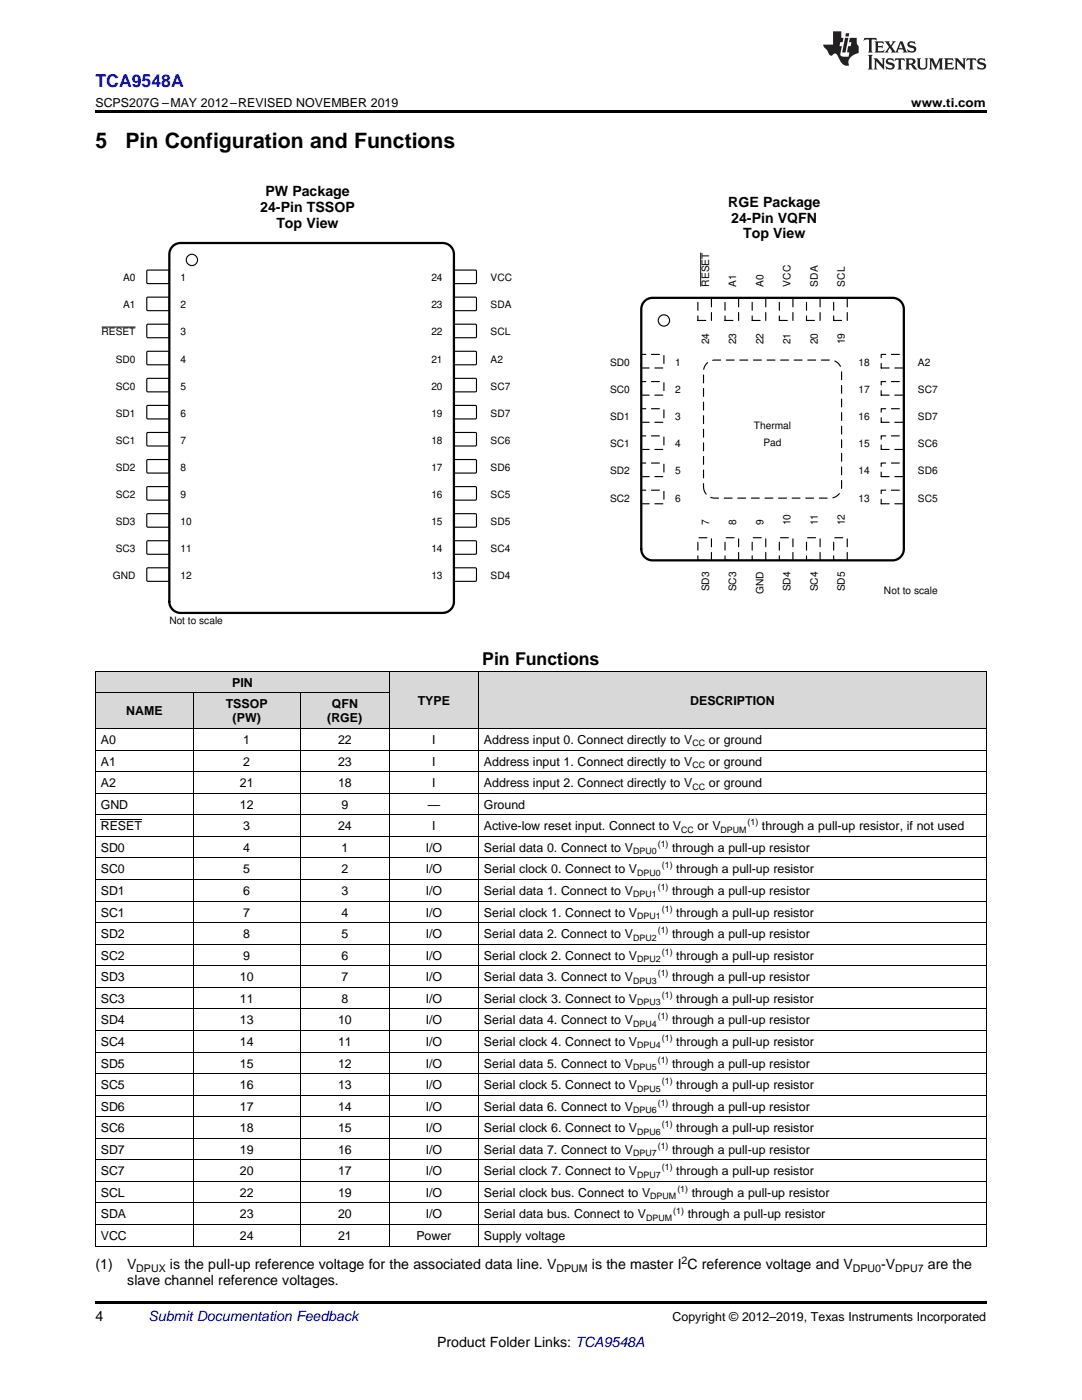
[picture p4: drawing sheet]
<svg xmlns="http://www.w3.org/2000/svg" width="216mm" height="279mm" viewBox="0 0 216 279" stroke-linecap="round" stroke-linejoin="round" font-family="sans-serif">
<defs><g id="words">
<g font-size="4.2">
<text x="19" y="29.6">5</text>
<text x="25" y="29.6">Pin Configuration and Functions</text>
</g>
<text font-size="3.5" fill="#00f" x="19" y="17.3">TCA9548A</text>
<text font-size="3.5" x="96.2" y="132.8">Pin Functions</text>
<g font-size="2.8">
<text x="53" y="39.1">PW Package</text>
<text x="145.3" y="41.2">RGE Package</text>
<text x="51.9" y="42.3">24-Pin TSSOP</text>
<text x="55.1" y="45.4">Top View</text>
<text x="145.9" y="44.4">24-Pin VQFN</text>
<text x="148.3" y="47.6">Top View</text>
<text x="19" y="253.3">(1)</text>
<text x="25.4" y="253.3">V</text>
<text x="25.4" y="256.5">slave channel reference voltages.</text>
<text x="33.9" y="253.3">is the pull-up reference voltage for the associated data line. V</text>
<text x="118.1" y="253.3">is the master I C reference voltage and V</text>
<text x="175.8" y="253.3">-V</text>
<text x="185.1" y="253.3">are the</text>
<text x="19" y="263.6">4</text>
<text x="87.2" y="268.9">Product Folder Links: TCA9548A</text>
</g>
<text font-size="2.8" fill="#0000c8" x="29.6" y="263.6">Submit Documentation Feedback</text>
<g font-size="2.5">
<text x="19" y="21.4">SCPS207G –MAY 2012–REVISED NOVEMBER 2019</text>
<text x="181.8" y="21.4">www.ti.com</text>
<text x="46.3" y="137.1">PIN</text>
<text x="25.2" y="142.8">NAME</text>
<text x="45" y="141.4">TSSOP</text>
<text x="66.2" y="141.4">QFN</text>
<text x="83.4" y="140.6">TYPE</text>
<text x="137.7" y="140.6">DESCRIPTION</text>
<text x="20.1" y="148.5">A0</text>
<text x="46.4" y="144.2">(PW)</text>
<text x="48.5" y="148.5">1</text>
<text x="65.3" y="144.2">(RGE)</text>
<text x="67.5" y="148.5">22</text>
<text x="86.3" y="148.5">I</text>
<text x="96.6" y="148.5">Address input 0. Connect directly to V</text>
<text x="141.5" y="148.5">or ground</text>
<text x="20.1" y="152.8">A1</text>
<text x="48.5" y="152.8">2</text>
<text x="67.5" y="152.8">23</text>
<text x="86.3" y="152.8">I</text>
<text x="96.6" y="152.8">Address input 1. Connect directly to V</text>
<text x="141.5" y="152.8">or ground</text>
<text x="20.1" y="157.1">A2</text>
<text x="20.1" y="161.4">GND</text>
<text x="47.9" y="157.1">21</text>
<text x="47.9" y="161.4">12</text>
<text x="67.5" y="157.1">18</text>
<text x="68.1" y="161.4">9</text>
<text x="85.4" y="161.4">—</text>
<text x="86.3" y="157.1">I</text>
<text x="96.6" y="157.1">Address input 2. Connect directly to V</text>
<text x="96.6" y="161.4">Ground</text>
<text x="141.5" y="157.1">or ground</text>
<text x="20.1" y="165.7">RESET</text>
<text x="48.5" y="165.7">3</text>
<text x="67.5" y="165.7">24</text>
<text x="86.3" y="165.7">I</text>
<text x="96.6" y="165.7">Active-low reset input. Connect to V</text>
<text x="139.2" y="165.7">or V</text>
<text x="152" y="165.7">through a pull-up resistor, if not used</text>
<text x="20.1" y="170">SD0</text>
<text x="48.5" y="170">4</text>
<text x="68.1" y="170">1</text>
<text x="84.9" y="170">I/O</text>
<text x="96.6" y="170">Serial data 0. Connect to V</text>
<text x="134.1" y="170">through a pull-up resistor</text>
<text x="20.1" y="174.3">SC0</text>
<text x="20.1" y="178.6">SD1</text>
<text x="48.5" y="174.3">5</text>
<text x="48.5" y="178.6">6</text>
<text x="68.1" y="174.3">2</text>
<text x="68.1" y="178.6">3</text>
<text x="84.9" y="174.3">I/O</text>
<text x="84.9" y="178.6">I/O</text>
<text x="96.6" y="174.3">Serial clock 0. Connect to V</text>
<text x="96.6" y="178.6">Serial data 1. Connect to V</text>
<text x="134.1" y="178.6">through a pull-up resistor</text>
<text x="134.9" y="174.3">through a pull-up resistor</text>
<text x="20.1" y="182.9">SC1</text>
<text x="48.5" y="182.9">7</text>
<text x="68.1" y="182.9">4</text>
<text x="84.9" y="182.9">I/O</text>
<text x="96.6" y="182.9">Serial clock 1. Connect to V</text>
<text x="134.9" y="182.9">through a pull-up resistor</text>
<text x="20.1" y="187.2">SD2</text>
<text x="20.1" y="191.5">SC2</text>
<text x="48.5" y="187.2">8</text>
<text x="48.5" y="191.5">9</text>
<text x="68.1" y="187.2">5</text>
<text x="68.1" y="191.5">6</text>
<text x="84.9" y="187.2">I/O</text>
<text x="84.9" y="191.5">I/O</text>
<text x="96.6" y="187.2">Serial data 2. Connect to V</text>
<text x="96.6" y="191.5">Serial clock 2. Connect to V</text>
<text x="134.1" y="187.2">through a pull-up resistor</text>
<text x="134.9" y="191.5">through a pull-up resistor</text>
<text x="20.1" y="195.8">SD3</text>
<text x="47.9" y="195.8">10</text>
<text x="68.1" y="195.8">7</text>
<text x="84.9" y="195.8">I/O</text>
<text x="96.6" y="195.8">Serial data 3. Connect to V</text>
<text x="134.1" y="195.8">through a pull-up resistor</text>
<text x="20.1" y="200.1">SC3</text>
<text x="47.9" y="200.1">11</text>
<text x="68.1" y="200.1">8</text>
<text x="84.9" y="200.1">I/O</text>
<text x="96.6" y="200.1">Serial clock 3. Connect to V</text>
<text x="134.9" y="200.1">through a pull-up resistor</text>
<text x="20.1" y="204.4">SD4</text>
<text x="20.1" y="208.7">SC4</text>
<text x="47.9" y="204.4">13</text>
<text x="47.9" y="208.7">14</text>
<text x="67.5" y="204.4">10</text>
<text x="67.5" y="208.7">11</text>
<text x="84.9" y="204.4">I/O</text>
<text x="84.9" y="208.7">I/O</text>
<text x="96.6" y="204.4">Serial data 4. Connect to V</text>
<text x="96.6" y="208.7">Serial clock 4. Connect to V</text>
<text x="134.1" y="204.4">through a pull-up resistor</text>
<text x="134.9" y="208.7">through a pull-up resistor</text>
<text x="20.1" y="213">SD5</text>
<text x="47.9" y="213">15</text>
<text x="67.5" y="213">12</text>
<text x="84.9" y="213">I/O</text>
<text x="96.6" y="213">Serial data 5. Connect to V</text>
<text x="134.1" y="213">through a pull-up resistor</text>
<text x="20.1" y="217.3">SC5</text>
<text x="20.1" y="221.7">SD6</text>
<text x="47.9" y="217.3">16</text>
<text x="47.9" y="221.7">17</text>
<text x="67.5" y="217.3">13</text>
<text x="67.5" y="221.7">14</text>
<text x="84.9" y="217.3">I/O</text>
<text x="84.9" y="221.7">I/O</text>
<text x="96.6" y="217.3">Serial clock 5. Connect to V</text>
<text x="96.6" y="221.7">Serial data 6. Connect to V</text>
<text x="134.1" y="221.7">through a pull-up resistor</text>
<text x="134.9" y="217.3">through a pull-up resistor</text>
<text x="20.1" y="226">SC6</text>
<text x="47.9" y="226">18</text>
<text x="67.5" y="226">15</text>
<text x="84.9" y="226">I/O</text>
<text x="96.6" y="226">Serial clock 6. Connect to V</text>
<text x="134.9" y="226">through a pull-up resistor</text>
<text x="20.1" y="230.3">SD7</text>
<text x="47.9" y="230.3">19</text>
<text x="67.5" y="230.3">16</text>
<text x="84.9" y="230.3">I/O</text>
<text x="96.6" y="230.3">Serial data 7. Connect to V</text>
<text x="134.1" y="230.3">through a pull-up resistor</text>
<text x="20.1" y="234.6">SC7</text>
<text x="20.1" y="238.9">SCL</text>
<text x="47.9" y="234.6">20</text>
<text x="47.9" y="238.9">22</text>
<text x="67.5" y="234.6">17</text>
<text x="67.5" y="238.9">19</text>
<text x="84.9" y="234.6">I/O</text>
<text x="84.9" y="238.9">I/O</text>
<text x="96.6" y="234.6">Serial clock 7. Connect to V</text>
<text x="96.6" y="238.9">Serial clock bus. Connect to V</text>
<text x="134.9" y="234.6">through a pull-up resistor</text>
<text x="138" y="238.9">through a pull-up resistor</text>
<text x="20.1" y="243.2">SDA</text>
<text x="47.9" y="243.2">23</text>
<text x="67.5" y="243.2">20</text>
<text x="84.9" y="243.2">I/O</text>
<text x="96.6" y="243.2">Serial data bus. Connect to V</text>
<text x="137.2" y="243.2">through a pull-up resistor</text>
<text x="20.1" y="247.5">VCC</text>
<text x="47.9" y="247.5">24</text>
<text x="67.5" y="247.5">21</text>
<text x="83.1" y="247.5">Power</text>
<text x="96.6" y="247.5">Supply voltage</text>
<text x="134.2" y="263.6">Copyright © 2012–2019, Texas Instruments Incorporated</text>
</g>
<g font-size="2.1">
<text x="27.2" y="253.9">DPUX</text>
<text x="111.1" y="253.9">DPUM</text>
<text x="136" y="252.2">2</text>
<text x="170.2" y="253.9">DPU0</text>
<text x="178.6" y="253.9">DPU7</text>
</g>
<g font-size="2">
<text x="24.6" y="56.1">A0</text>
<text x="36" y="56.1">1</text>
<text x="86.1" y="56.1">24</text>
<text x="97.9" y="56.1">VCC</text>
<text x="141.5" y="57.2" transform="rotate(-90 141.5 57.2)">RESET</text>
<text x="146.9" y="57.2" transform="rotate(-90 146.9 57.2)">A1</text>
<text x="152.3" y="57.2" transform="rotate(-90 152.3 57.2)">A0</text>
<text x="157.8" y="57.2" transform="rotate(-90 157.8 57.2)">VCC</text>
<text x="163.2" y="57.2" transform="rotate(-90 163.2 57.2)">SDA</text>
<text x="168.6" y="57.2" transform="rotate(-90 168.6 57.2)">SCL</text>
<text x="24.6" y="61.6">A1</text>
<text x="36" y="61.6">2</text>
<text x="86.1" y="61.6">23</text>
<text x="97.9" y="61.6">SDA</text>
<text x="20.3" y="67">RESET</text>
<text x="36" y="67">3</text>
<text x="86.1" y="67">22</text>
<text x="97.9" y="67">SCL</text>
<text x="141.5" y="68.7" transform="rotate(-90 141.5 68.7)">24</text>
<text x="146.9" y="68.7" transform="rotate(-90 146.9 68.7)">23</text>
<text x="152.3" y="68.7" transform="rotate(-90 152.3 68.7)">22</text>
<text x="157.8" y="68.7" transform="rotate(-90 157.8 68.7)">21</text>
<text x="163.2" y="68.7" transform="rotate(-90 163.2 68.7)">20</text>
<text x="168.6" y="68.7" transform="rotate(-90 168.6 68.7)">19</text>
<text x="23.1" y="72.4">SD0</text>
<text x="23.1" y="77.8">SC0</text>
<text x="36" y="72.4">4</text>
<text x="36" y="77.8">5</text>
<text x="86.1" y="72.4">21</text>
<text x="86.1" y="77.8">20</text>
<text x="97.9" y="72.4">A2</text>
<text x="97.9" y="77.8">SC7</text>
<text x="121.7" y="73">SD0</text>
<text x="134.7" y="73">1</text>
<text x="171.3" y="73">18</text>
<text x="183.2" y="73">A2</text>
<text x="23.1" y="83.2">SD1</text>
<text x="36" y="83.2">6</text>
<text x="86.1" y="83.2">19</text>
<text x="97.9" y="83.2">SD7</text>
<text x="121.7" y="78.4">SC0</text>
<text x="121.7" y="83.8">SD1</text>
<text x="134.7" y="78.4">2</text>
<text x="134.7" y="83.8">3</text>
<text x="171.3" y="78.4">17</text>
<text x="171.3" y="83.8">16</text>
<text x="183.2" y="78.4">SC7</text>
<text x="183.2" y="83.8">SD7</text>
<text x="23.1" y="88.6">SC1</text>
<text x="36" y="88.6">7</text>
<text x="86.1" y="88.6">18</text>
<text x="97.9" y="88.6">SC6</text>
<text x="121.7" y="89.2">SC1</text>
<text x="134.7" y="89.2">4</text>
<text x="150.4" y="85.6">Thermal</text>
<text x="152.3" y="89">Pad</text>
<text x="171.3" y="89.2">15</text>
<text x="183.2" y="89.2">SC6</text>
<text x="23.1" y="94">SD2</text>
<text x="36" y="94">8</text>
<text x="86.1" y="94">17</text>
<text x="97.9" y="94">SD6</text>
<text x="121.7" y="94.7">SD2</text>
<text x="134.7" y="94.7">5</text>
<text x="171.3" y="94.7">14</text>
<text x="183.2" y="94.7">SD6</text>
<text x="23.1" y="99.4">SC2</text>
<text x="36" y="99.4">9</text>
<text x="86.1" y="99.4">16</text>
<text x="97.9" y="99.4">SC5</text>
<text x="121.7" y="100.1">SC2</text>
<text x="134.7" y="100.1">6</text>
<text x="171.3" y="100.1">13</text>
<text x="183.2" y="100.1">SC5</text>
<text x="23.1" y="104.8">SD3</text>
<text x="36" y="104.8">10</text>
<text x="86.1" y="104.8">15</text>
<text x="97.9" y="104.8">SD5</text>
<text x="141.5" y="104.8" transform="rotate(-90 141.5 104.8)">7</text>
<text x="146.9" y="104.8" transform="rotate(-90 146.9 104.8)">8</text>
<text x="152.3" y="104.8" transform="rotate(-90 152.3 104.8)">9</text>
<text x="157.8" y="104.8" transform="rotate(-90 157.8 104.8)">10</text>
<text x="163.2" y="104.8" transform="rotate(-90 163.2 104.8)">11</text>
<text x="168.6" y="104.8" transform="rotate(-90 168.6 104.8)">12</text>
<text x="23.1" y="110.2">SC3</text>
<text x="36" y="110.2">11</text>
<text x="86.1" y="110.2">14</text>
<text x="97.9" y="110.2">SC4</text>
<text x="22.5" y="115.6">GND</text>
<text x="36" y="115.6">12</text>
<text x="86.1" y="115.6">13</text>
<text x="97.9" y="115.6">SD4</text>
<text x="141.5" y="118" transform="rotate(-90 141.5 118)">SD3</text>
<text x="146.9" y="118" transform="rotate(-90 146.9 118)">SC3</text>
<text x="152.3" y="118.6" transform="rotate(-90 152.3 118.6)">GND</text>
<text x="157.8" y="118" transform="rotate(-90 157.8 118)">SD4</text>
<text x="163.2" y="118" transform="rotate(-90 163.2 118)">SC4</text>
<text x="168.6" y="118" transform="rotate(-90 168.6 118)">SD5</text>
<text x="176.4" y="118.6">Not to scale</text>
<text x="33.8" y="124.6">Not to scale</text>
</g>
<g font-size="1.8">
<text x="138.2" y="149">CC</text>
<text x="138.2" y="153.3">CC</text>
<text x="138.2" y="157.6">CC</text>
<text x="135.9" y="166.2">CC</text>
<text x="143.8" y="166.2">DPUM</text>
<text x="149.2" y="164.7">(1)</text>
<text x="126.3" y="170.5">DPU0</text>
<text x="131.2" y="169">(1)</text>
<text x="132.1" y="173.3">(1)</text>
<text x="126.3" y="179.1">DPU1</text>
<text x="127.1" y="174.8">DPU0</text>
<text x="131.2" y="177.6">(1)</text>
<text x="127.1" y="183.4">DPU1</text>
<text x="132.1" y="181.9">(1)</text>
<text x="126.3" y="187.7">DPU2</text>
<text x="131.2" y="186.2">(1)</text>
<text x="132.1" y="190.5">(1)</text>
<text x="126.3" y="196.3">DPU3</text>
<text x="127.1" y="192">DPU2</text>
<text x="131.2" y="194.8">(1)</text>
<text x="127.1" y="200.6">DPU3</text>
<text x="131.2" y="203.4">(1)</text>
<text x="132.1" y="199.1">(1)</text>
<text x="126.3" y="204.9">DPU4</text>
<text x="127.1" y="209.2">DPU4</text>
<text x="132.1" y="207.8">(1)</text>
<text x="126.3" y="213.5">DPU5</text>
<text x="131.2" y="212.1">(1)</text>
<text x="127.1" y="217.8">DPU5</text>
<text x="131.2" y="220.7">(1)</text>
<text x="132.1" y="216.4">(1)</text>
<text x="126.3" y="222.1">DPU6</text>
<text x="127.1" y="226.4">DPU6</text>
<text x="132.1" y="225">(1)</text>
<text x="126.3" y="230.8">DPU7</text>
<text x="131.2" y="229.3">(1)</text>
<text x="132.1" y="233.6">(1)</text>
<text x="127.1" y="235.1">DPU7</text>
<text x="129.8" y="239.4">DPUM</text>
<text x="135.2" y="237.9">(1)</text>
<text x="128.9" y="243.7">DPUM</text>
<text x="134.3" y="242.2">(1)</text>
</g>
</g></defs>
<g fill="#d8d8d8">
<path d="M77.7 134h17.8v11.5h-17.8z"/>
<path d="M95.5 134h101.3v11.5h-101.3z"/>
<path d="M19 138.3h19.6v7.2h-19.6z"/>
<path d="M38.6 138.3h21.3v7.2h-21.3z"/>
<path d="M59.9 138.3h17.8v7.2h-17.8z"/>
<path d="M19 134h19.6v4.3h-19.6z"/>
<path d="M38.6 134h21.3v4.3h-21.3z"/>
<path d="M59.9 134h17.8v4.3h-17.8z"/>
</g>
<path d="M19 248.7h.2zM59.8 248.7h.1zM77.6 248.7h.1zM95.4 248.7h.1zM196.7 248.7h.1zM19 259.7h177.8v.5h-177.8z" fill="#000"/>
<g fill="none" stroke="#000" stroke-width=".2">
<path d="M19 134h177.8v114.7M19 138.3h58.7M19.1 134v114.7M38.5 138.3v110.4M59.9 138.3v110.4M77.7 134v114.7M95.4 134v114.7M19 158.3h177.8M19 154h177.8M19 149.7h177.8M19 145.4h177.8M19 179.8h177.8"/>
<path d="M19 175.5h177.8M19 171.2h177.8M19 166.9h177.8M19 162.6h177.8M19 197h177.8M19 192.7h177.8M19 188.4h177.8M19 184.1h177.8M19 218.6h177.8M19 214.3h177.8M19 210h177.8M19 205.7h177.8"/>
<path d="M19 201.3h177.8M19 235.8h177.8M19 231.5h177.8M19 227.2h177.8M19 222.9h177.8M19 248.7h177.8M19 244.4h177.8M19 240.1h177.8"/>
</g>
<path d="M29.4 54h4.3v2.5h-4.3z" fill-rule="evenodd" fill="#fff"/>
<path d="M29.4 54h4.3v2.5h-4.3z" fill="none" stroke="#000" stroke-width=".23"/>
<path d="M90.6 54h4.4v2.5h-4.4z" fill-rule="evenodd" fill="#fff"/>
<path d="M90.6 54h4.4v2.5h-4.4z" fill="none" stroke="#000" stroke-width=".23"/>
<path d="M29.4 59.4h4.3v2.5h-4.3z" fill-rule="evenodd" fill="#fff"/>
<path d="M29.4 59.4h4.3v2.5h-4.3z" fill="none" stroke="#000" stroke-width=".23"/>
<path d="M90.6 59.4h4.4v2.5h-4.4z" fill-rule="evenodd" fill="#fff"/>
<path d="M90.6 59.4h4.4v2.5h-4.4z" fill="none" stroke="#000" stroke-width=".23"/>
<path d="M29.4 64.8h4.3v2.5h-4.3z" fill-rule="evenodd" fill="#fff"/>
<path d="M29.4 64.8h4.3v2.5h-4.3z" fill="none" stroke="#000" stroke-width=".23"/>
<path d="M20.3 65.3h6.7" fill="none" stroke="#000" stroke-width=".2"/>
<path d="M90.6 64.8h4.4v2.5h-4.4z" fill-rule="evenodd" fill="#fff"/>
<path d="M90.6 64.8h4.4v2.5h-4.4z" fill="none" stroke="#000" stroke-width=".23"/>
<path d="M29.4 70.2h4.3v2.5h-4.3z" fill-rule="evenodd" fill="#fff"/>
<path d="M29.4 70.2h4.3v2.5h-4.3z" fill="none" stroke="#000" stroke-width=".23"/>
<path d="M90.6 70.2h4.4v2.5h-4.4z" fill-rule="evenodd" fill="#fff"/>
<path d="M90.6 70.2h4.4v2.5h-4.4z" fill="none" stroke="#000" stroke-width=".23"/>
<path d="M29.4 75.6h4.3v2.5h-4.3z" fill-rule="evenodd" fill="#fff"/>
<path d="M29.4 75.6h4.3v2.5h-4.3z" fill="none" stroke="#000" stroke-width=".23"/>
<path d="M90.6 75.6h4.4v2.5h-4.4z" fill-rule="evenodd" fill="#fff"/>
<path d="M90.6 75.6h4.4v2.5h-4.4z" fill="none" stroke="#000" stroke-width=".23"/>
<path d="M29.4 81h4.3v2.5h-4.3z" fill-rule="evenodd" fill="#fff"/>
<path d="M29.4 81h4.3v2.5h-4.3z" fill="none" stroke="#000" stroke-width=".23"/>
<path d="M90.6 81h4.4v2.5h-4.4z" fill-rule="evenodd" fill="#fff"/>
<path d="M90.6 81h4.4v2.5h-4.4z" fill="none" stroke="#000" stroke-width=".23"/>
<path d="M29.4 86.4h4.3v2.5h-4.3z" fill-rule="evenodd" fill="#fff"/>
<path d="M29.4 86.4h4.3v2.5h-4.3z" fill="none" stroke="#000" stroke-width=".23"/>
<path d="M90.6 86.4h4.4v2.5h-4.4z" fill-rule="evenodd" fill="#fff"/>
<path d="M90.6 86.4h4.4v2.5h-4.4z" fill="none" stroke="#000" stroke-width=".23"/>
<path d="M29.4 91.8h4.3v2.5h-4.3z" fill-rule="evenodd" fill="#fff"/>
<path d="M29.4 91.8h4.3v2.5h-4.3z" fill="none" stroke="#000" stroke-width=".23"/>
<path d="M90.6 91.8h4.4v2.5h-4.4z" fill-rule="evenodd" fill="#fff"/>
<path d="M90.6 91.8h4.4v2.5h-4.4z" fill="none" stroke="#000" stroke-width=".23"/>
<path d="M29.4 97.2h4.3v2.5h-4.3z" fill-rule="evenodd" fill="#fff"/>
<path d="M29.4 97.2h4.3v2.5h-4.3z" fill="none" stroke="#000" stroke-width=".23"/>
<path d="M90.6 97.2h4.4v2.5h-4.4z" fill-rule="evenodd" fill="#fff"/>
<path d="M90.6 97.2h4.4v2.5h-4.4z" fill="none" stroke="#000" stroke-width=".23"/>
<path d="M29.4 102.6h4.3v2.5h-4.3z" fill-rule="evenodd" fill="#fff"/>
<path d="M29.4 102.6h4.3v2.5h-4.3z" fill="none" stroke="#000" stroke-width=".23"/>
<path d="M90.6 102.6h4.4v2.5h-4.4z" fill-rule="evenodd" fill="#fff"/>
<path d="M90.6 102.6h4.4v2.5h-4.4z" fill="none" stroke="#000" stroke-width=".23"/>
<path d="M29.4 108h4.3v2.6h-4.3z" fill-rule="evenodd" fill="#fff"/>
<path d="M29.4 108h4.3v2.6h-4.3z" fill="none" stroke="#000" stroke-width=".23"/>
<path d="M90.6 108h4.4v2.6h-4.4z" fill-rule="evenodd" fill="#fff"/>
<path d="M90.6 108h4.4v2.6h-4.4z" fill="none" stroke="#000" stroke-width=".23"/>
<path d="M29.4 113.4h4.3v2.6h-4.3z" fill-rule="evenodd" fill="#fff"/>
<path d="M29.4 113.4h4.3v2.6h-4.3z" fill="none" stroke="#000" stroke-width=".23"/>
<path d="M90.6 113.4h4.4v2.6h-4.4z" fill-rule="evenodd" fill="#fff"/>
<g fill="none" stroke="#000" stroke-width=".23">
<path d="M90.6 113.4h4.4v2.6h-4.4z"/>
<circle cx="38.3" cy="51.9" r="1.13"/>
</g>
<path d="M34.4 49.2l1-.6 .6-.1h52.3a2.25 2.25 0 0 1 2.3 2.2v69.4a2.25 2.25 0 0 1-2.3 2.2h-52.3a2.25 2.25 0 0 1-2.2-2.2v-69.4l.1-.5z" fill="none" stroke="#000" stroke-width=".45"/>
<path d="M139.3 59.4h2.7v4.6h-2.7z" fill-rule="evenodd" fill="#fff"/>
<path d="M139.3 59.4h2.7v4.6h-2.7z" fill="none" stroke="#000" stroke-width=".23" stroke-dasharray="1.6 1.1"/>
<path d="M139.8 50.4v6.8" fill="none" stroke="#000" stroke-width=".2"/>
<path d="M139.3 107.3h2.7v4.5h-2.7z" fill-rule="evenodd" fill="#fff"/>
<path d="M139.3 107.3h2.7v4.5h-2.7z" fill="none" stroke="#000" stroke-width=".23" stroke-dasharray="1.6 1.1"/>
<path d="M128 70.7h4.5v2.7h-4.5z" fill-rule="evenodd" fill="#fff"/>
<path d="M128 70.7h4.5v2.7h-4.5z" fill="none" stroke="#000" stroke-width=".23" stroke-dasharray="1.6 1.1"/>
<path d="M175.8 70.7h4.6v2.7h-4.6z" fill-rule="evenodd" fill="#fff"/>
<path d="M175.8 70.7h4.6v2.7h-4.6z" fill="none" stroke="#000" stroke-width=".23" stroke-dasharray="1.6 1.1"/>
<path d="M144.7 59.4h2.7v4.6h-2.7z" fill-rule="evenodd" fill="#fff"/>
<path d="M144.7 59.4h2.7v4.6h-2.7z" fill="none" stroke="#000" stroke-width=".23" stroke-dasharray="1.6 1.1"/>
<path d="M144.7 107.3h2.7v4.5h-2.7z" fill-rule="evenodd" fill="#fff"/>
<path d="M144.7 107.3h2.7v4.5h-2.7z" fill="none" stroke="#000" stroke-width=".23" stroke-dasharray="1.6 1.1"/>
<path d="M128 76.2h4.5v2.7h-4.5z" fill-rule="evenodd" fill="#fff"/>
<path d="M128 76.2h4.5v2.7h-4.5z" fill="none" stroke="#000" stroke-width=".23" stroke-dasharray="1.6 1.1"/>
<path d="M175.8 76.2h4.6v2.7h-4.6z" fill-rule="evenodd" fill="#fff"/>
<path d="M175.8 76.2h4.6v2.7h-4.6z" fill="none" stroke="#000" stroke-width=".23" stroke-dasharray="1.6 1.1"/>
<path d="M150.1 59.4h2.7v4.6h-2.7z" fill-rule="evenodd" fill="#fff"/>
<path d="M150.1 59.4h2.7v4.6h-2.7z" fill="none" stroke="#000" stroke-width=".23" stroke-dasharray="1.6 1.1"/>
<path d="M150.1 107.3h2.7v4.5h-2.7z" fill-rule="evenodd" fill="#fff"/>
<path d="M150.1 107.3h2.7v4.5h-2.7z" fill="none" stroke="#000" stroke-width=".23" stroke-dasharray="1.6 1.1"/>
<path d="M128 81.6h4.5v2.7h-4.5z" fill-rule="evenodd" fill="#fff"/>
<path d="M128 81.6h4.5v2.7h-4.5z" fill="none" stroke="#000" stroke-width=".23" stroke-dasharray="1.6 1.1"/>
<path d="M175.8 81.6h4.6v2.7h-4.6z" fill-rule="evenodd" fill="#fff"/>
<path d="M175.8 81.6h4.6v2.7h-4.6z" fill="none" stroke="#000" stroke-width=".23" stroke-dasharray="1.6 1.1"/>
<path d="M155.5 59.4h2.7v4.6h-2.7z" fill-rule="evenodd" fill="#fff"/>
<path d="M155.5 59.4h2.7v4.6h-2.7z" fill="none" stroke="#000" stroke-width=".23" stroke-dasharray="1.6 1.1"/>
<path d="M155.5 107.3h2.7v4.5h-2.7z" fill-rule="evenodd" fill="#fff"/>
<path d="M155.5 107.3h2.7v4.5h-2.7z" fill="none" stroke="#000" stroke-width=".23" stroke-dasharray="1.6 1.1"/>
<path d="M128 87h4.5v2.7h-4.5z" fill-rule="evenodd" fill="#fff"/>
<path d="M128 87h4.5v2.7h-4.5z" fill="none" stroke="#000" stroke-width=".23" stroke-dasharray="1.6 1.1"/>
<path d="M175.8 87h4.6v2.7h-4.6z" fill-rule="evenodd" fill="#fff"/>
<path d="M175.8 87h4.6v2.7h-4.6z" fill="none" stroke="#000" stroke-width=".23" stroke-dasharray="1.6 1.1"/>
<path d="M160.9 59.4h2.7v4.6h-2.7z" fill-rule="evenodd" fill="#fff"/>
<path d="M160.9 59.4h2.7v4.6h-2.7z" fill="none" stroke="#000" stroke-width=".23" stroke-dasharray="1.6 1.1"/>
<path d="M160.9 107.3h2.7v4.5h-2.7z" fill-rule="evenodd" fill="#fff"/>
<path d="M160.9 107.3h2.7v4.5h-2.7z" fill="none" stroke="#000" stroke-width=".23" stroke-dasharray="1.6 1.1"/>
<path d="M128 92.4h4.5v2.7h-4.5z" fill-rule="evenodd" fill="#fff"/>
<path d="M128 92.4h4.5v2.7h-4.5z" fill="none" stroke="#000" stroke-width=".23" stroke-dasharray="1.6 1.1"/>
<path d="M175.8 92.4h4.6v2.7h-4.6z" fill-rule="evenodd" fill="#fff"/>
<path d="M175.8 92.4h4.6v2.7h-4.6z" fill="none" stroke="#000" stroke-width=".23" stroke-dasharray="1.6 1.1"/>
<path d="M166.3 59.4h2.8v4.6h-2.8z" fill-rule="evenodd" fill="#fff"/>
<path d="M166.3 59.4h2.8v4.6h-2.8z" fill="none" stroke="#000" stroke-width=".23" stroke-dasharray="1.6 1.1"/>
<path d="M166.3 107.3h2.8v4.5h-2.8z" fill-rule="evenodd" fill="#fff"/>
<path d="M166.3 107.3h2.8v4.5h-2.8z" fill="none" stroke="#000" stroke-width=".23" stroke-dasharray="1.6 1.1"/>
<path d="M128 97.8h4.5v2.7h-4.5z" fill-rule="evenodd" fill="#fff"/>
<path d="M128 97.8h4.5v2.7h-4.5z" fill="none" stroke="#000" stroke-width=".23" stroke-dasharray="1.6 1.1"/>
<path d="M175.8 97.8h4.6v2.7h-4.6z" fill-rule="evenodd" fill="#fff"/>
<path d="M175.8 97.8h4.6v2.7h-4.6z" fill="none" stroke="#000" stroke-width=".23" stroke-dasharray="1.6 1.1"/>
<circle cx="132.5" cy="64" r="1.13" fill="none" stroke="#000" stroke-width=".23"/>
<path d="M128.6 60.1l1-.6 .6-.1h47.9a2.26 2.26 0 0 1 2.3 2.3v47.9a2.26 2.26 0 0 1-2.3 2.2h-47.9a2.26 2.26 0 0 1-2.2-2.2v-47.9v-.6z" fill="none" stroke="#000" stroke-width=".45"/>
<path d="M141 72.5l1-.6h.6h23.1a2.26 2.26 0 0 1 2.2 2.2v23.1a2.26 2.26 0 0 1-2.2 2.2h-23.1a2.26 2.26 0 0 1-2.2-2.2v-23.1l.1-.6z" fill-rule="evenodd" fill="#fff"/>
<path d="M141 72.5l1-.6h.6h23.1a2.26 2.26 0 0 1 2.2 2.2v23.1a2.26 2.26 0 0 1-2.2 2.2h-23.1a2.26 2.26 0 0 1-2.2-2.2v-23.1l.1-.6z" fill="none" stroke="#000" stroke-width=".23" stroke-dasharray="1.6 1.1"/>
<path d="M19 22h177.8v.5h-177.8z" fill="#000"/>
<g fill="#231f20">
<path d="M172.5 7.6l-.1 .5 .4-.2h.6v.1v2.1l-.2 .4h.9l-.2-.4v-2.1l.1-.1h.5l.5 .2-.2-.5zM174.5 8.3l.2 .3v1.5l-.2 .4h1.8l.2-.6a1.04 1.04 0 0 1-1.3 .2v-.7h.6l.3 .2v-.6l-.3 .2h-.6v-.6l.8-.1 .4 .3-.2-.5zM176.5 8.3l.9 1.1-.9 1.1h.8l-.2-.2 .4-.7 .5 .7-.2 .2h1.5l-.2-.2 .2-.4h.9l.1 .4-.2 .2h1l-.3-.3-.7-1.9h-.5l-.9 2-.8-1 .9-1h-.8l.1 .3-.4 .5-.3-.6 .1-.2zM179.7 8.6l.4 1h-.7zM181.3 8.4a.63 .63 0 0 0-.2 .7 .63 .63 0 0 0 .6 .4l.6 .2 .1 .2a.75 .75 0 0 1-.7 .4 .75 .75 0 0 1-.6-.5l.1 .7 .1-.1a1.11 1.11 0 0 0 1.5-.6 1.13 1.13 0 0 0-1.2-.8l-.1-.4a1.04 1.04 0 0 1 1.2 .2l-.2-.5-.2 .1-.4-.2zM173.2 10.9l.2 .4v2.2l-.2 .4h1l-.3-.4v-2.2l.3-.4zM174.3 11.6l.3 .4v1.5l-.3 .4h.8l-.2-.4v-1.3l1.5 1.7v-1.9l.2-.4h-.7l.2 .4v.9l-1.1-1.3zM177 11.8a.62 .62 0 0 0-.2 .7 .62 .62 0 0 0 .6 .4l.6 .1 .1 .3a.76 .76 0 0 1-.7 .3 .76 .76 0 0 1-.7-.4l.2 .7 .1-.1a1.11 1.11 0 0 0 1.5-.6 1.13 1.13 0 0 0-1.2-.8l-.1-.4a1.04 1.04 0 0 1 1.2 .2l-.2-.6-.2 .1-.5-.1zM178.7 11.6l-.2 .6a.61 .61 0 0 1 .8-.3v1.6l-.2 .4h.9l-.2-.4v-1.6a.63 .63 0 0 1 .7 .3l-.1-.6zM180.6 11.6l.3 .4v1.5l-.3 .4h1l-.2-.2-.1-.8 .6 .2a.76 .76 0 0 0 1.2 .7l-1-1a.58 .58 0 0 0 .6-.5 .58 .58 0 0 0-.5-.6zM181.4 11.9h.1a.45 .45 0 0 1 .5 .1 .45 .45 0 0 1 .1 .5l-.8 .2zM182.9 11.6l.2 .2a2.17 2.17 0 0 0 .3 1.9 .99 .99 0 0 0 1.6-.6v-1.1l.2-.4h-.7l.2 .2a1.92 1.92 0 0 1-.2 1.8 .6 .6 0 0 1-.9-.5v-1.1l.2-.4zM185.4 11.6l.2 .4v1.5l-.2 .4h.7l-.2-.4v-1.4l.8 1.8 .8-1.8v1.4l-.2 .4h.9l-.2-.4v-1.5l.2-.4h-.8l-.6 1.5-.6-1.5zM188.4 11.6l.2 .4v1.5l-.2 .4h1.8l.1-.6a1.04 1.04 0 0 1-1.2 .1v-.6h.5l.4 .2v-.6l-.4 .2h-.5v-.7h.8l.3 .3-.1-.6zM190.5 11.6l.2 .4v1.5l-.2 .4h.7l-.2-.4v-1.3l1.5 1.7v-1.9l.2-.4h-.7l.2 .4v.9l-1.1-1.3zM192.9 11.6l-.1 .6a.61 .61 0 0 1 .7-.3l.1 1.6-.3 .4h1l-.3-.4 .1-1.6a.63 .63 0 0 1 .7 .3l-.1-.6zM195.2 11.8a.62 .62 0 0 0-.2 .7 .62 .62 0 0 0 .6 .4l.6 .1 .1 .3a.76 .76 0 0 1-.7 .3 .76 .76 0 0 1-.6-.4l.1 .7 .1-.1a1.11 1.11 0 0 0 1.6-.6 1.13 1.13 0 0 0-1.3-.8l-.1-.4a1.04 1.04 0 0 1 1.2 .2l-.1-.6-.2 .1-.5-.1z"/>
<path d="M166.2 6.3v2.6h-1.9v.4l.8 .9a.91 .91 0 0 0 1 .8 .56 .56 0 0 1 .5-.3 .56 .56 0 0 1 .5 .3l.4 .8a1.53 1.53 0 0 0 1.9 1.2 1.54 1.54 0 0 1 1-2.1l.9-.3v-1.4a1.52 1.52 0 0 1-.4-1.6h-1.3l-.2 .8h.5l-.2 .8h-.5l-.1 1v.2l.4 .1-.2 .8a1.93 1.93 0 0 1-1.6-.3l.3-1.8h-.5l.2-.8h.4l.2-.8h-.4v-1.3zM168.6 7.6l-.6 2.9h.7l.6-2.9zM168.8 6.6l-.1 .7h.6l.2-.7z"/>
</g>
<path d="M20.1 163.5h8.2" fill="none" stroke="#000" stroke-width=".2"/>
<use href="#words"/>
</svg>
